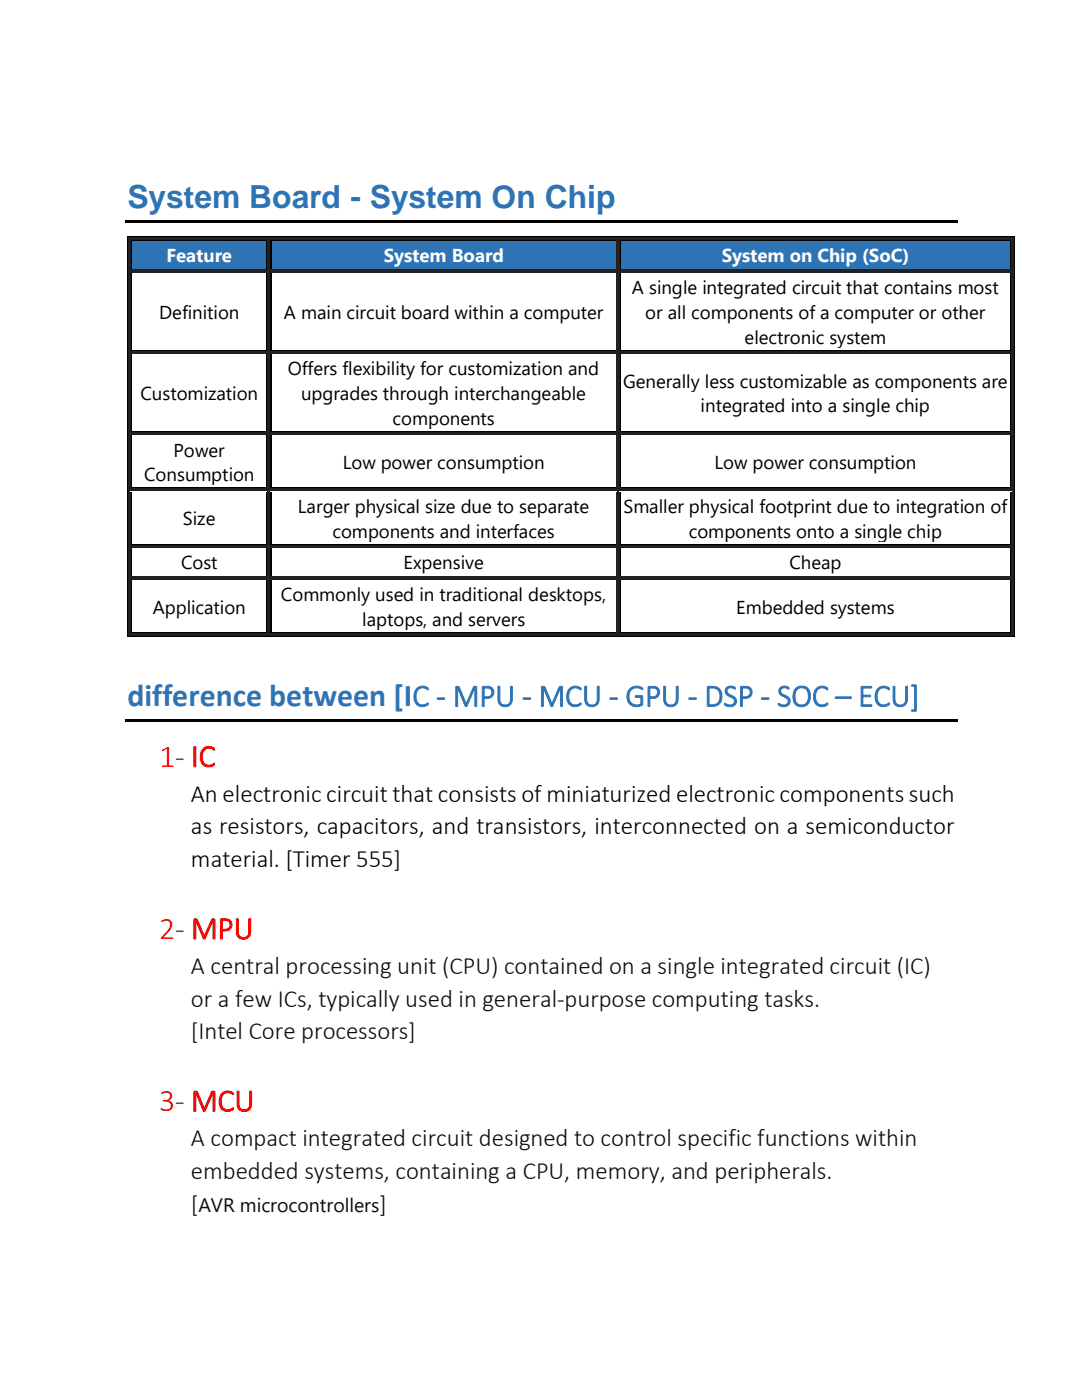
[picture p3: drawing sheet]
<svg xmlns="http://www.w3.org/2000/svg" width="216mm" height="279mm" viewBox="0 0 216 279" stroke-linecap="round" stroke-linejoin="round" font-family="sans-serif">
<defs><g id="words">
<g font-size="6.3" fill="#2e74b5">
<text x="25.4" y="41.5">System Board - System On Chip</text>
<text x="25.4" y="141">difference between [I</text>
<text x="82.3" y="141">C - MPU - MCU - GPU - DSP - SOC – ECU]</text>
</g>
<g font-size="6.3" fill="#f00">
<text x="31.8" y="153">1- IC</text>
<text x="31.8" y="187.4">2- MPU</text>
<text x="31.8" y="221.8">3- MCU</text>
</g>
<g font-size="5">
<text x="38.1" y="160">An electronic circuit that consists of miniaturized electronic components such</text>
<text x="38.1" y="166.5">as resistors, capacitors, and transistors, interconnected on a semiconductor</text>
<text x="38.1" y="173">material. [Timer 555]</text>
</g>
<g font-size="5" fill="#0d0d0d">
<text x="38.1" y="194.4">A central processing unit (CPU) contained on a single integrated circuit (IC)</text>
<text x="38.1" y="200.9">or a few ICs, typically used in general-purpose computing tasks.</text>
<text x="38.1" y="207.4">[Intel Core processors]</text>
<text x="38.1" y="228.8">A compact integrated circuit designed to control specific functions within</text>
<text x="38.1" y="235.3">embedded systems, containing a CPU, memory, and peripherals.</text>
<text x="38.1" y="241.8">[</text>
<text x="75.7" y="241.8">]</text>
</g>
<text font-size="3.9" fill="#0d0d0d" x="39.6" y="241.8">AVR microcontrollers</text>
<g font-size="3.7" fill="#fff">
<text x="33.2" y="52.4">Feature</text>
<text x="76.6" y="52.4">System Board</text>
<text x="144" y="52.4">System on Chip (SoC)</text>
</g>
<g font-size="3.7">
<text x="126.1" y="58.7">A single integrated circuit that contains most</text>
<text x="31.8" y="63.6">Definition</text>
<text x="56.6" y="63.6">A main circuit board within a computer</text>
<text x="128.8" y="63.6">or all components of a computer or other</text>
<text x="148.6" y="68.6">electronic system</text>
<text x="57.4" y="74.9">Offers flexibility for customization and</text>
<text x="124.3" y="77.4">Generally less customizable as components are</text>
<text x="28" y="79.8">Customization</text>
<text x="60.1" y="79.8">upgrades through interchangeable</text>
<text x="139.8" y="82.3">integrated into a single chip</text>
<text x="78.3" y="84.8">components</text>
<text x="34.6" y="91.1">Power</text>
<text x="68.4" y="93.6">Low power consumption</text>
<text x="142.6" y="93.6">Low power consumption</text>
<text x="28.8" y="96">Consumption</text>
<text x="36.5" y="104.8">Size</text>
<text x="59.4" y="102.4">Larger physical size due to separate</text>
<text x="66.3" y="107.3">components and interfaces</text>
<text x="124.4" y="102.4">Smaller physical footprint due to integration of</text>
<text x="137.4" y="107.3">components onto a single chip</text>
<text x="36.1" y="113.6">Cost</text>
<text x="80.5" y="113.6">Expensive</text>
<text x="157.5" y="113.6">Cheap</text>
<text x="56.1" y="120">Commonly used in traditional desktops,</text>
<text x="30.5" y="122.4">Application</text>
<text x="72.3" y="124.9">laptops, and servers</text>
<text x="146.9" y="122.4">Embedded systems</text>
</g>
</g></defs>
<path d="M24.9 43.9h166.1v.5h-166.1z" fill-rule="evenodd" fill="#000"/>
<g fill="#2e74b5">
<path d="M26.3 48.1h26.9v5.5h-26.9z" fill-rule="evenodd"/>
<path d="M26.6 48.4h26.3v4.9h-26.3z" fill-rule="evenodd"/>
<path d="M54.1 48.1h68.9v5.5h-68.9z" fill-rule="evenodd"/>
<path d="M54.4 48.4h68.3v4.9h-68.3z" fill-rule="evenodd"/>
<path d="M123.8 48.1h77.8v5.5h-77.8z" fill-rule="evenodd"/>
<path d="M124.1 48.4h77.2v4.9h-77.2z" fill-rule="evenodd"/>
</g>
<g fill="#000">
<path d="M25.5 47.3l.1 1.1z" fill-rule="evenodd"/>
<path d="M25.5 47.3h.1z" fill-rule="evenodd"/>
<path d="M26.1 47.9h.2v.2h-.2z" fill-rule="evenodd"/>
<path d="M26.1 47.9h.2v.2h-.2z" fill-rule="evenodd"/>
<path d="M53.2 47.9l.1 .2z" fill-rule="evenodd"/>
<path d="M123.3 47.3h.1z" fill-rule="evenodd"/>
<path d="M202.3 47.3l.1 1.1z" fill-rule="evenodd"/>
<path d="M202.3 47.3h.1z" fill-rule="evenodd"/>
</g>
<path d="M25.6 47.3h28M53.6 47.3h69.7M123.4 47.3h78.9" fill="none" stroke="#000" stroke-width=".2"/>
<path d="M26.3 48h26.9" fill="none" stroke="#000" stroke-width=".25"/>
<g fill="#212121">
<path d="M25.6 47.9h.5v.2h-.5z" fill-rule="evenodd"/>
<path d="M53.3 47.9h.3v.2h-.3z" fill-rule="evenodd"/>
<path d="M25.6 47.3h28v.6h-28z" fill-rule="evenodd"/>
</g>
<g fill="#000">
<path d="M26.1 53.6h.2v.2h-.2z" fill-rule="evenodd"/>
<path d="M26.1 53.6h.2v.2h-.2z" fill-rule="evenodd"/>
<path d="M53.2 53.6l.1 .2z" fill-rule="evenodd"/>
</g>
<path d="M26.3 53.7h26.9" fill="none" stroke="#000" stroke-width=".25"/>
<g fill="#212121">
<path d="M25.6 53.6h.5v.2h-.5z" fill-rule="evenodd"/>
<path d="M53.3 53.6h.3v.2h-.3z" fill-rule="evenodd"/>
</g>
<path d="M25.6 54h28" fill="none" stroke="#212121" stroke-width=".3"/>
<path d="M26.1 53.4h27.2M26.1 48.3h27.2" fill="none" stroke="#2e74b5" stroke-width=".25"/>
<path d="M26.2 48.1v5.5" fill="none" stroke="#000" stroke-width=".25"/>
<path d="M25.5 48.1h.6v5.5h-.6z" fill-rule="evenodd" fill="#212121"/>
<path d="M25.5 48.4v5.7M53.2 48.1v5.5" fill="none" stroke="#000" stroke-width=".2"/>
<path d="M53.4 48.1v5.5" fill="none" stroke="#212121" stroke-width=".3"/>
<g fill="#000">
<path d="M53.9 47.9h.2v.2h-.2z" fill-rule="evenodd"/>
<path d="M53.9 47.9h.2v.2h-.2z" fill-rule="evenodd"/>
<path d="M123 47.9v.2z" fill-rule="evenodd"/>
</g>
<path d="M54.1 48h68.9" fill="none" stroke="#000" stroke-width=".25"/>
<g fill="#212121">
<path d="M53.6 47.9h.3v.2h-.3z" fill-rule="evenodd"/>
<path d="M123 47.9h.3v.2h-.3z" fill-rule="evenodd"/>
<path d="M53.6 47.3h69.7v.6h-69.7z" fill-rule="evenodd"/>
</g>
<g fill="#000">
<path d="M53.9 53.6h.2v.2h-.2z" fill-rule="evenodd"/>
<path d="M53.9 53.6h.2v.2h-.2z" fill-rule="evenodd"/>
<path d="M123 53.6v.2z" fill-rule="evenodd"/>
</g>
<path d="M54.1 53.7h68.9" fill="none" stroke="#000" stroke-width=".25"/>
<g fill="#212121">
<path d="M53.6 53.6h.3v.2h-.3z" fill-rule="evenodd"/>
<path d="M123 53.6h.3v.2h-.3z" fill-rule="evenodd"/>
</g>
<path d="M53.6 54h69.7M53.7 48.1v5.5" fill="none" stroke="#212121" stroke-width=".3"/>
<path d="M53.9 53.4h69.1M53.9 48.3h69.1" fill="none" stroke="#2e74b5" stroke-width=".25"/>
<path d="M54 48.1v5.5M123.8 48h77.8" fill="none" stroke="#000" stroke-width=".25"/>
<path d="M123 48.1v5.5" fill="none" stroke="#000" stroke-width=".2"/>
<path d="M123.2 48.1v5.5" fill="none" stroke="#212121" stroke-width=".25"/>
<g fill="#000">
<path d="M123.6 47.9h.2v.2h-.2z" fill-rule="evenodd"/>
<path d="M123.6 47.9h.2v.2h-.2z" fill-rule="evenodd"/>
<path d="M201.6 47.9h.2v.2h-.2z" fill-rule="evenodd"/>
<path d="M201.6 47.9h.2v.2h-.2z" fill-rule="evenodd"/>
</g>
<g fill="#212121">
<path d="M123.3 47.9h.3v.2h-.3z" fill-rule="evenodd"/>
<path d="M201.8 47.9h.5v.2h-.5z" fill-rule="evenodd"/>
<path d="M123.3 47.3h79v.6h-79z" fill-rule="evenodd"/>
</g>
<g fill="#000">
<path d="M123.6 53.6h.2v.2h-.2z" fill-rule="evenodd"/>
<path d="M123.6 53.6h.2v.2h-.2z" fill-rule="evenodd"/>
<path d="M201.6 53.6h.2v.2h-.2z" fill-rule="evenodd"/>
<path d="M201.6 53.6h.2v.2h-.2z" fill-rule="evenodd"/>
</g>
<path d="M123.8 53.7h77.8" fill="none" stroke="#000" stroke-width=".25"/>
<g fill="#212121">
<path d="M123.3 53.6h.3v.2h-.3z" fill-rule="evenodd"/>
<path d="M201.8 53.6h.5v.2h-.5z" fill-rule="evenodd"/>
</g>
<path d="M123.3 54h79M123.4 48.1v5.5" fill="none" stroke="#212121" stroke-width=".3"/>
<path d="M123.6 53.4h78.2M123.6 48.3h78.2" fill="none" stroke="#2e74b5" stroke-width=".25"/>
<path d="M123.7 48.1v5.5M201.7 48.1v5.5" fill="none" stroke="#000" stroke-width=".25"/>
<path d="M201.8 48.1h.6v5.5h-.6z" fill-rule="evenodd" fill="#212121"/>
<path d="M202.4 48.4v5.7" fill="none" stroke="#000" stroke-width=".2"/>
<g fill="#fff">
<path d="M26.3 54.5h26.9v15.3h-26.9z" fill-rule="evenodd"/>
<path d="M26.6 59.7h26.3v4.9h-26.3z" fill-rule="evenodd"/>
<path d="M54.1 54.5h68.9v15.3h-68.9z" fill-rule="evenodd"/>
<path d="M54.4 59.7h68.3v4.9h-68.3z" fill-rule="evenodd"/>
<path d="M123.8 54.5h77.8v15.3h-77.8z" fill-rule="evenodd"/>
<path d="M124.1 54.7h77.2v5h-77.2z" fill-rule="evenodd"/>
<path d="M124.1 59.7h77.2v4.9h-77.2z" fill-rule="evenodd"/>
<path d="M124.1 64.6h77.2v4.9h-77.2z" fill-rule="evenodd"/>
</g>
<g fill="#000">
<path d="M25.5 54.1l.1 .6z" fill-rule="evenodd"/>
<path d="M53.2 54.4l.1 .1z" fill-rule="evenodd"/>
<path d="M53.2 54.4l.1 .1z" fill-rule="evenodd"/>
<path d="M202.3 54.1l.1 .6z" fill-rule="evenodd"/>
</g>
<path d="M26.1 54.4h27.1" fill="none" stroke="#000" stroke-width=".2"/>
<g fill="#212121">
<path d="M25.6 54.4l.5 .1z" fill-rule="evenodd"/>
<path d="M53.3 54.4l.3 .1z" fill-rule="evenodd"/>
</g>
<path d="M25.6 54.3h28" fill="none" stroke="#212121" stroke-width=".3"/>
<g fill="#000">
<path d="M26.1 69.8h.2v.2h-.2z" fill-rule="evenodd"/>
<path d="M26.1 69.8h.2v.2h-.2z" fill-rule="evenodd"/>
<path d="M53.2 69.8l.1 .2z" fill-rule="evenodd"/>
</g>
<path d="M26.3 69.9h26.9" fill="none" stroke="#000" stroke-width=".25"/>
<g fill="#212121">
<path d="M25.6 69.8h.5v.2h-.5z" fill-rule="evenodd"/>
<path d="M53.3 69.8h.3v.2h-.3z" fill-rule="evenodd"/>
</g>
<path d="M25.6 70.2h28" fill="none" stroke="#212121" stroke-width=".3"/>
<g fill="#fff">
<path d="M26.1 69.5h27.2v.3h-27.2z" fill-rule="evenodd"/>
<path d="M26.1 54.5h27.2v.2h-27.2z" fill-rule="evenodd"/>
</g>
<path d="M26.2 54.5v15.3" fill="none" stroke="#000" stroke-width=".25"/>
<path d="M25.5 54.5h.6v15.3h-.6z" fill-rule="evenodd" fill="#212121"/>
<path d="M25.5 54.7v15.6M53.2 54.5v15.3M53.9 54.4h69.1" fill="none" stroke="#000" stroke-width=".2"/>
<path d="M53.4 54.5v15.3" fill="none" stroke="#212121" stroke-width=".3"/>
<g fill="#000">
<path d="M123 54.4v.1z" fill-rule="evenodd"/>
<path d="M123 54.4v.1z" fill-rule="evenodd"/>
</g>
<g fill="#212121">
<path d="M53.6 54.4l.3 .1z" fill-rule="evenodd"/>
<path d="M123 54.4l.3 .1z" fill-rule="evenodd"/>
</g>
<path d="M53.6 54.3h69.7" fill="none" stroke="#212121" stroke-width=".3"/>
<g fill="#000">
<path d="M53.9 69.8h.2v.2h-.2z" fill-rule="evenodd"/>
<path d="M53.9 69.8h.2v.2h-.2z" fill-rule="evenodd"/>
<path d="M123 69.8v.2z" fill-rule="evenodd"/>
</g>
<path d="M54.1 69.9h68.9" fill="none" stroke="#000" stroke-width=".25"/>
<g fill="#212121">
<path d="M53.6 69.8h.3v.2h-.3z" fill-rule="evenodd"/>
<path d="M123 69.8h.3v.2h-.3z" fill-rule="evenodd"/>
</g>
<path d="M53.6 70.2h69.7" fill="none" stroke="#212121" stroke-width=".3"/>
<g fill="#fff">
<path d="M53.9 69.5h69.1v.3h-69.1z" fill-rule="evenodd"/>
<path d="M53.9 54.5h69.1v.2h-69.1z" fill-rule="evenodd"/>
</g>
<path d="M54 54.5v15.3" fill="none" stroke="#000" stroke-width=".25"/>
<path d="M53.7 54.5v15.3" fill="none" stroke="#212121" stroke-width=".3"/>
<path d="M123 54.5v15.3M123.6 54.4h78" fill="none" stroke="#000" stroke-width=".2"/>
<path d="M123.2 54.5v15.3" fill="none" stroke="#212121" stroke-width=".25"/>
<path d="M201.6 54.4l.2 .1z" fill-rule="evenodd" fill="#000"/>
<g fill="#212121">
<path d="M123.3 54.4l.3 .1z" fill-rule="evenodd"/>
<path d="M201.8 54.4l.5 .1z" fill-rule="evenodd"/>
</g>
<path d="M123.3 54.3h79" fill="none" stroke="#212121" stroke-width=".3"/>
<g fill="#000">
<path d="M123.6 69.8h.2v.2h-.2z" fill-rule="evenodd"/>
<path d="M123.6 69.8h.2v.2h-.2z" fill-rule="evenodd"/>
<path d="M201.6 69.8h.2v.2h-.2z" fill-rule="evenodd"/>
<path d="M201.6 69.8h.2v.2h-.2z" fill-rule="evenodd"/>
</g>
<path d="M123.8 69.9h77.8" fill="none" stroke="#000" stroke-width=".25"/>
<g fill="#212121">
<path d="M123.3 69.8h.3v.2h-.3z" fill-rule="evenodd"/>
<path d="M201.8 69.8h.5v.2h-.5z" fill-rule="evenodd"/>
</g>
<path d="M123.3 70.2h79" fill="none" stroke="#212121" stroke-width=".3"/>
<g fill="#fff">
<path d="M123.6 69.5h78.2v.3h-78.2z" fill-rule="evenodd"/>
<path d="M123.6 54.5h78.2v.2h-78.2z" fill-rule="evenodd"/>
</g>
<path d="M123.7 54.5v15.3M201.7 54.5v15.3" fill="none" stroke="#000" stroke-width=".25"/>
<path d="M123.4 54.5v15.3" fill="none" stroke="#212121" stroke-width=".3"/>
<path d="M201.8 54.5h.6v15.3h-.6z" fill-rule="evenodd" fill="#212121"/>
<path d="M202.4 54.7v15.6" fill="none" stroke="#000" stroke-width=".2"/>
<g fill="#fff">
<path d="M26.3 70.7h26.9v15.2h-26.9z" fill-rule="evenodd"/>
<path d="M26.6 75.9h26.3v4.9h-26.3z" fill-rule="evenodd"/>
<path d="M54.1 70.7h68.9v15.2h-68.9z" fill-rule="evenodd"/>
<path d="M54.4 70.9h68.3v5h-68.3z" fill-rule="evenodd"/>
<path d="M54.4 75.9h68.3v4.9h-68.3z" fill-rule="evenodd"/>
<path d="M54.4 80.8h68.3v4.9h-68.3z" fill-rule="evenodd"/>
<path d="M123.8 70.7h77.8v15.2h-77.8z" fill-rule="evenodd"/>
<path d="M124.1 73.4h77.2v4.9h-77.2z" fill-rule="evenodd"/>
<path d="M124.1 78.3h77.2v4.9h-77.2z" fill-rule="evenodd"/>
</g>
<g fill="#000">
<path d="M25.5 70.3l.1 .7z" fill-rule="evenodd"/>
<path d="M53.2 70.6l.1 .1z" fill-rule="evenodd"/>
<path d="M53.2 70.6l.1 .1z" fill-rule="evenodd"/>
<path d="M202.3 70.3l.1 .7z" fill-rule="evenodd"/>
</g>
<path d="M26.1 70.7h27.1" fill="none" stroke="#000" stroke-width=".2"/>
<g fill="#212121">
<path d="M25.6 70.6l.5 .1z" fill-rule="evenodd"/>
<path d="M53.3 70.6l.3 .1z" fill-rule="evenodd"/>
</g>
<path d="M25.6 70.5h28" fill="none" stroke="#212121" stroke-width=".3"/>
<g fill="#000">
<path d="M26.1 85.9h.2v.3h-.2z" fill-rule="evenodd"/>
<path d="M26.1 85.9h.2v.3h-.2z" fill-rule="evenodd"/>
<path d="M53.2 85.9l.1 .3z" fill-rule="evenodd"/>
</g>
<path d="M26.3 86.1h26.9" fill="none" stroke="#000" stroke-width=".25"/>
<g fill="#212121">
<path d="M25.6 85.9h.5v.3h-.5z" fill-rule="evenodd"/>
<path d="M53.3 85.9h.3v.3h-.3z" fill-rule="evenodd"/>
</g>
<path d="M25.6 86.3h28" fill="none" stroke="#212121" stroke-width=".3"/>
<g fill="#fff">
<path d="M26.1 85.7h27.2v.2h-27.2z" fill-rule="evenodd"/>
<path d="M26.1 70.7h27.2v.3h-27.2z" fill-rule="evenodd"/>
</g>
<path d="M26.2 70.7v15.2" fill="none" stroke="#000" stroke-width=".25"/>
<path d="M25.5 70.7h.6v15.2h-.6z" fill-rule="evenodd" fill="#212121"/>
<path d="M25.5 71v15.5M53.2 70.7v15.2M53.9 70.7h69.1" fill="none" stroke="#000" stroke-width=".2"/>
<path d="M53.4 70.7v15.2" fill="none" stroke="#212121" stroke-width=".3"/>
<g fill="#000">
<path d="M123 70.6v.1z" fill-rule="evenodd"/>
<path d="M123 70.6v.1z" fill-rule="evenodd"/>
</g>
<g fill="#212121">
<path d="M53.6 70.6l.3 .1z" fill-rule="evenodd"/>
<path d="M123 70.6l.3 .1z" fill-rule="evenodd"/>
</g>
<path d="M53.6 70.5h69.7" fill="none" stroke="#212121" stroke-width=".3"/>
<g fill="#000">
<path d="M53.9 85.9h.2v.3h-.2z" fill-rule="evenodd"/>
<path d="M53.9 85.9h.2v.3h-.2z" fill-rule="evenodd"/>
<path d="M123 85.9v.3z" fill-rule="evenodd"/>
</g>
<path d="M54.1 86.1h68.9" fill="none" stroke="#000" stroke-width=".25"/>
<g fill="#212121">
<path d="M53.6 85.9h.3v.3h-.3z" fill-rule="evenodd"/>
<path d="M123 85.9h.3v.3h-.3z" fill-rule="evenodd"/>
</g>
<path d="M53.6 86.3h69.7" fill="none" stroke="#212121" stroke-width=".3"/>
<g fill="#fff">
<path d="M53.9 85.7h69.1v.2h-69.1z" fill-rule="evenodd"/>
<path d="M53.9 70.7h69.1v.3h-69.1z" fill-rule="evenodd"/>
</g>
<path d="M54 70.7v15.2" fill="none" stroke="#000" stroke-width=".25"/>
<path d="M53.7 70.7v15.2" fill="none" stroke="#212121" stroke-width=".3"/>
<path d="M123 70.7v15.2M123.6 70.7h78" fill="none" stroke="#000" stroke-width=".2"/>
<path d="M123.2 70.7v15.2" fill="none" stroke="#212121" stroke-width=".25"/>
<path d="M201.6 70.6l.2 .1z" fill-rule="evenodd" fill="#000"/>
<g fill="#212121">
<path d="M123.3 70.6l.3 .1z" fill-rule="evenodd"/>
<path d="M201.8 70.6l.5 .1z" fill-rule="evenodd"/>
</g>
<path d="M123.3 70.5h79" fill="none" stroke="#212121" stroke-width=".3"/>
<g fill="#000">
<path d="M123.6 85.9h.2v.3h-.2z" fill-rule="evenodd"/>
<path d="M123.6 85.9h.2v.3h-.2z" fill-rule="evenodd"/>
<path d="M201.6 85.9h.2v.3h-.2z" fill-rule="evenodd"/>
<path d="M201.6 85.9h.2v.3h-.2z" fill-rule="evenodd"/>
</g>
<path d="M123.8 86.1h77.8" fill="none" stroke="#000" stroke-width=".25"/>
<g fill="#212121">
<path d="M123.3 85.9h.3v.3h-.3z" fill-rule="evenodd"/>
<path d="M201.8 85.9h.5v.3h-.5z" fill-rule="evenodd"/>
</g>
<path d="M123.3 86.3h79" fill="none" stroke="#212121" stroke-width=".3"/>
<g fill="#fff">
<path d="M123.6 85.7h78.2v.2h-78.2z" fill-rule="evenodd"/>
<path d="M123.6 70.7h78.2v.3h-78.2z" fill-rule="evenodd"/>
</g>
<path d="M123.7 70.7v15.2M201.7 70.7v15.2" fill="none" stroke="#000" stroke-width=".25"/>
<path d="M123.4 70.7v15.2" fill="none" stroke="#212121" stroke-width=".3"/>
<path d="M201.8 70.7h.6v15.2h-.6z" fill-rule="evenodd" fill="#212121"/>
<path d="M202.4 71v15.5" fill="none" stroke="#000" stroke-width=".2"/>
<g fill="#fff">
<path d="M26.3 86.9h26.9v10.3h-26.9z" fill-rule="evenodd"/>
<path d="M26.6 87.1h26.3v5h-26.3z" fill-rule="evenodd"/>
<path d="M26.6 92.1h26.3v4.9h-26.3z" fill-rule="evenodd"/>
<path d="M54.1 86.9h68.9v10.3h-68.9z" fill-rule="evenodd"/>
<path d="M54.4 89.6h68.3v4.9h-68.3z" fill-rule="evenodd"/>
<path d="M123.8 86.9h77.8v10.3h-77.8z" fill-rule="evenodd"/>
<path d="M124.1 89.6h77.2v4.9h-77.2z" fill-rule="evenodd"/>
</g>
<g fill="#000">
<path d="M25.5 86.5l.1 .6z" fill-rule="evenodd"/>
<path d="M53.2 86.8l.1 .1z" fill-rule="evenodd"/>
<path d="M53.2 86.8l.1 .1z" fill-rule="evenodd"/>
<path d="M202.3 86.5l.1 .6z" fill-rule="evenodd"/>
</g>
<path d="M26.1 86.8h27.1" fill="none" stroke="#000" stroke-width=".2"/>
<g fill="#212121">
<path d="M25.6 86.8l.5 .1z" fill-rule="evenodd"/>
<path d="M53.3 86.8l.3 .1z" fill-rule="evenodd"/>
</g>
<path d="M25.6 86.6h28" fill="none" stroke="#212121" stroke-width=".3"/>
<g fill="#000">
<path d="M26.1 97.2h.2v.3h-.2z" fill-rule="evenodd"/>
<path d="M26.1 97.2h.2v.3h-.2z" fill-rule="evenodd"/>
<path d="M53.2 97.2l.1 .3z" fill-rule="evenodd"/>
</g>
<path d="M26.3 97.3h26.9" fill="none" stroke="#000" stroke-width=".25"/>
<g fill="#212121">
<path d="M25.6 97.2h.5v.3h-.5z" fill-rule="evenodd"/>
<path d="M53.3 97.2h.3v.3h-.3z" fill-rule="evenodd"/>
</g>
<path d="M25.6 97.6h28" fill="none" stroke="#212121" stroke-width=".3"/>
<g fill="#fff">
<path d="M26.1 97h27.2v.2h-27.2z" fill-rule="evenodd"/>
<path d="M26.1 86.9h27.2v.2h-27.2z" fill-rule="evenodd"/>
</g>
<path d="M26.2 86.9v10.3" fill="none" stroke="#000" stroke-width=".25"/>
<path d="M25.5 86.9h.6v10.3h-.6z" fill-rule="evenodd" fill="#212121"/>
<path d="M25.5 87.1v10.7M53.2 86.9v10.3M53.9 86.8h69.1" fill="none" stroke="#000" stroke-width=".2"/>
<path d="M53.4 86.9v10.3" fill="none" stroke="#212121" stroke-width=".3"/>
<g fill="#000">
<path d="M123 86.8v.1z" fill-rule="evenodd"/>
<path d="M123 86.8v.1z" fill-rule="evenodd"/>
</g>
<g fill="#212121">
<path d="M53.6 86.8l.3 .1z" fill-rule="evenodd"/>
<path d="M123 86.8l.3 .1z" fill-rule="evenodd"/>
</g>
<path d="M53.6 86.6h69.7" fill="none" stroke="#212121" stroke-width=".3"/>
<g fill="#000">
<path d="M53.9 97.2h.2v.3h-.2z" fill-rule="evenodd"/>
<path d="M53.9 97.2h.2v.3h-.2z" fill-rule="evenodd"/>
<path d="M123 97.2v.3z" fill-rule="evenodd"/>
</g>
<path d="M54.1 97.3h68.9" fill="none" stroke="#000" stroke-width=".25"/>
<g fill="#212121">
<path d="M53.6 97.2h.3v.3h-.3z" fill-rule="evenodd"/>
<path d="M123 97.2h.3v.3h-.3z" fill-rule="evenodd"/>
</g>
<path d="M53.6 97.6h69.7" fill="none" stroke="#212121" stroke-width=".3"/>
<g fill="#fff">
<path d="M53.9 97h69.1v.2h-69.1z" fill-rule="evenodd"/>
<path d="M53.9 86.9h69.1v.2h-69.1z" fill-rule="evenodd"/>
</g>
<path d="M54 86.9v10.3" fill="none" stroke="#000" stroke-width=".25"/>
<path d="M53.7 86.9v10.3" fill="none" stroke="#212121" stroke-width=".3"/>
<path d="M123 86.9v10.3M123.6 86.8h78" fill="none" stroke="#000" stroke-width=".2"/>
<path d="M123.2 86.9v10.3" fill="none" stroke="#212121" stroke-width=".25"/>
<path d="M201.6 86.8l.2 .1z" fill-rule="evenodd" fill="#000"/>
<g fill="#212121">
<path d="M123.3 86.8l.3 .1z" fill-rule="evenodd"/>
<path d="M201.8 86.8l.5 .1z" fill-rule="evenodd"/>
</g>
<path d="M123.3 86.6h79" fill="none" stroke="#212121" stroke-width=".3"/>
<g fill="#000">
<path d="M123.6 97.2h.2v.3h-.2z" fill-rule="evenodd"/>
<path d="M123.6 97.2h.2v.3h-.2z" fill-rule="evenodd"/>
<path d="M201.6 97.2h.2v.3h-.2z" fill-rule="evenodd"/>
<path d="M201.6 97.2h.2v.3h-.2z" fill-rule="evenodd"/>
</g>
<path d="M123.8 97.3h77.8" fill="none" stroke="#000" stroke-width=".25"/>
<g fill="#212121">
<path d="M123.3 97.2h.3v.3h-.3z" fill-rule="evenodd"/>
<path d="M201.8 97.2h.5v.3h-.5z" fill-rule="evenodd"/>
</g>
<path d="M123.3 97.6h79" fill="none" stroke="#212121" stroke-width=".3"/>
<g fill="#fff">
<path d="M123.6 97h78.2v.2h-78.2z" fill-rule="evenodd"/>
<path d="M123.6 86.9h78.2v.2h-78.2z" fill-rule="evenodd"/>
</g>
<path d="M123.7 86.9v10.3M201.7 86.9v10.3" fill="none" stroke="#000" stroke-width=".25"/>
<path d="M123.4 86.9v10.3" fill="none" stroke="#212121" stroke-width=".3"/>
<path d="M201.8 86.9h.6v10.3h-.6z" fill-rule="evenodd" fill="#212121"/>
<path d="M202.4 87.1v10.7" fill="none" stroke="#000" stroke-width=".2"/>
<g fill="#fff">
<path d="M26.3 98.1h26.9v10.4h-26.9z" fill-rule="evenodd"/>
<path d="M26.6 100.9h26.3v4.9h-26.3z" fill-rule="evenodd"/>
<path d="M54.1 98.1h68.9v10.4h-68.9z" fill-rule="evenodd"/>
<path d="M54.4 98.4h68.3v4.9h-68.3z" fill-rule="evenodd"/>
<path d="M54.4 103.3h68.3v5h-68.3z" fill-rule="evenodd"/>
<path d="M123.8 98.1h77.8v10.4h-77.8z" fill-rule="evenodd"/>
<path d="M124.1 98.4h77.2v4.9h-77.2z" fill-rule="evenodd"/>
<path d="M124.1 103.3h77.2v5h-77.2z" fill-rule="evenodd"/>
</g>
<g fill="#000">
<path d="M25.5 97.8l.1 .6z" fill-rule="evenodd"/>
<path d="M53.2 98.1h.1z" fill-rule="evenodd"/>
<path d="M53.2 98.1h.1z" fill-rule="evenodd"/>
<path d="M202.3 97.8l.1 .6z" fill-rule="evenodd"/>
</g>
<path d="M26.1 98.1h27.1" fill="none" stroke="#000" stroke-width=".2"/>
<g fill="#212121">
<path d="M25.6 98.1h.5z" fill-rule="evenodd"/>
<path d="M53.3 98.1h.3z" fill-rule="evenodd"/>
</g>
<path d="M25.6 97.9h28" fill="none" stroke="#212121" stroke-width=".3"/>
<g fill="#000">
<path d="M26.1 108.5h.2v.2h-.2z" fill-rule="evenodd"/>
<path d="M26.1 108.5h.2v.2h-.2z" fill-rule="evenodd"/>
<path d="M53.2 108.5l.1 .2z" fill-rule="evenodd"/>
</g>
<path d="M26.3 108.6h26.9" fill="none" stroke="#000" stroke-width=".25"/>
<g fill="#212121">
<path d="M25.6 108.5h.5v.2h-.5z" fill-rule="evenodd"/>
<path d="M53.3 108.5h.3v.2h-.3z" fill-rule="evenodd"/>
</g>
<path d="M25.6 108.9h28" fill="none" stroke="#212121" stroke-width=".3"/>
<g fill="#fff">
<path d="M26.1 108.2h27.2v.3h-27.2z" fill-rule="evenodd"/>
<path d="M26.1 98.1h27.2v.3h-27.2z" fill-rule="evenodd"/>
</g>
<path d="M26.2 98.1v10.4" fill="none" stroke="#000" stroke-width=".25"/>
<path d="M25.5 98.1h.6v10.4h-.6z" fill-rule="evenodd" fill="#212121"/>
<path d="M25.5 98.4v10.6M53.2 98.1v10.4M53.9 98.1h69.1" fill="none" stroke="#000" stroke-width=".2"/>
<path d="M53.4 98.1v10.4" fill="none" stroke="#212121" stroke-width=".3"/>
<g fill="#212121">
<path d="M53.6 98.1h.3z" fill-rule="evenodd"/>
<path d="M123 98.1h.3z" fill-rule="evenodd"/>
</g>
<path d="M53.6 97.9h69.7" fill="none" stroke="#212121" stroke-width=".3"/>
<g fill="#000">
<path d="M53.9 108.5h.2v.2h-.2z" fill-rule="evenodd"/>
<path d="M53.9 108.5h.2v.2h-.2z" fill-rule="evenodd"/>
<path d="M123 108.5v.2z" fill-rule="evenodd"/>
</g>
<path d="M54.1 108.6h68.9" fill="none" stroke="#000" stroke-width=".25"/>
<g fill="#212121">
<path d="M53.6 108.5h.3v.2h-.3z" fill-rule="evenodd"/>
<path d="M123 108.5h.3v.2h-.3z" fill-rule="evenodd"/>
</g>
<path d="M53.6 108.9h69.7" fill="none" stroke="#212121" stroke-width=".3"/>
<g fill="#fff">
<path d="M53.9 108.2h69.1v.3h-69.1z" fill-rule="evenodd"/>
<path d="M53.9 98.1h69.1v.3h-69.1z" fill-rule="evenodd"/>
</g>
<path d="M54 98.1v10.4" fill="none" stroke="#000" stroke-width=".25"/>
<path d="M53.7 98.1v10.4" fill="none" stroke="#212121" stroke-width=".3"/>
<path d="M123 98.1v10.4M123.6 98.1h78" fill="none" stroke="#000" stroke-width=".2"/>
<path d="M123.2 98.1v10.4" fill="none" stroke="#212121" stroke-width=".25"/>
<path d="M201.6 98.1h.2z" fill-rule="evenodd" fill="#000"/>
<g fill="#212121">
<path d="M123.3 98.1h.3z" fill-rule="evenodd"/>
<path d="M201.8 98.1h.5z" fill-rule="evenodd"/>
</g>
<path d="M123.3 97.9h79" fill="none" stroke="#212121" stroke-width=".3"/>
<g fill="#000">
<path d="M123.6 108.5h.2v.2h-.2z" fill-rule="evenodd"/>
<path d="M123.6 108.5h.2v.2h-.2z" fill-rule="evenodd"/>
<path d="M201.6 108.5h.2v.2h-.2z" fill-rule="evenodd"/>
<path d="M201.6 108.5h.2v.2h-.2z" fill-rule="evenodd"/>
</g>
<path d="M123.8 108.6h77.8" fill="none" stroke="#000" stroke-width=".25"/>
<g fill="#212121">
<path d="M123.3 108.5h.3v.2h-.3z" fill-rule="evenodd"/>
<path d="M201.8 108.5h.5v.2h-.5z" fill-rule="evenodd"/>
</g>
<path d="M123.3 108.9h79" fill="none" stroke="#212121" stroke-width=".3"/>
<g fill="#fff">
<path d="M123.6 108.2h78.2v.3h-78.2z" fill-rule="evenodd"/>
<path d="M123.6 98.1h78.2v.3h-78.2z" fill-rule="evenodd"/>
</g>
<path d="M123.7 98.1v10.4M201.7 98.1v10.4" fill="none" stroke="#000" stroke-width=".25"/>
<path d="M123.4 98.1v10.4" fill="none" stroke="#212121" stroke-width=".3"/>
<path d="M201.8 98.1h.6v10.4h-.6z" fill-rule="evenodd" fill="#212121"/>
<path d="M202.4 98.4v10.6" fill="none" stroke="#000" stroke-width=".2"/>
<g fill="#fff">
<path d="M26.3 109.4h26.9v5.4h-26.9z" fill-rule="evenodd"/>
<path d="M26.6 109.7h26.3v4.9h-26.3z" fill-rule="evenodd"/>
<path d="M54.1 109.4h68.9v5.4h-68.9z" fill-rule="evenodd"/>
<path d="M54.4 109.7h68.3v4.9h-68.3z" fill-rule="evenodd"/>
<path d="M123.8 109.4h77.8v5.4h-77.8z" fill-rule="evenodd"/>
<path d="M124.1 109.7h77.2v4.9h-77.2z" fill-rule="evenodd"/>
</g>
<g fill="#000">
<path d="M25.5 109l.1 .7z" fill-rule="evenodd"/>
<path d="M53.2 109.3l.1 .1z" fill-rule="evenodd"/>
<path d="M53.2 109.3l.1 .1z" fill-rule="evenodd"/>
<path d="M202.3 109l.1 .7z" fill-rule="evenodd"/>
</g>
<path d="M26.1 109.4h27.1" fill="none" stroke="#000" stroke-width=".2"/>
<g fill="#212121">
<path d="M25.6 109.3l.5 .1z" fill-rule="evenodd"/>
<path d="M53.3 109.3l.3 .1z" fill-rule="evenodd"/>
</g>
<path d="M25.6 109.2h28" fill="none" stroke="#212121" stroke-width=".3"/>
<g fill="#000">
<path d="M26.1 114.8h.2v.3h-.2z" fill-rule="evenodd"/>
<path d="M26.1 114.8h.2v.3h-.2z" fill-rule="evenodd"/>
<path d="M53.2 114.8l.1 .3z" fill-rule="evenodd"/>
</g>
<path d="M26.3 115h26.9" fill="none" stroke="#000" stroke-width=".25"/>
<g fill="#212121">
<path d="M25.6 114.8h.5v.3h-.5z" fill-rule="evenodd"/>
<path d="M53.3 114.8h.3v.3h-.3z" fill-rule="evenodd"/>
</g>
<path d="M25.6 115.2h28" fill="none" stroke="#212121" stroke-width=".3"/>
<g fill="#fff">
<path d="M26.1 114.6h27.2v.2h-27.2z" fill-rule="evenodd"/>
<path d="M26.1 109.4h27.2v.3h-27.2z" fill-rule="evenodd"/>
</g>
<path d="M26.2 109.4v5.4" fill="none" stroke="#000" stroke-width=".25"/>
<path d="M25.5 109.4h.6v5.4h-.6z" fill-rule="evenodd" fill="#212121"/>
<path d="M25.5 109.7v5.7M53.2 109.4v5.4M53.9 109.4h69.1" fill="none" stroke="#000" stroke-width=".2"/>
<path d="M53.4 109.4v5.4" fill="none" stroke="#212121" stroke-width=".3"/>
<g fill="#000">
<path d="M123 109.3v.1z" fill-rule="evenodd"/>
<path d="M123 109.3v.1z" fill-rule="evenodd"/>
</g>
<g fill="#212121">
<path d="M53.6 109.3l.3 .1z" fill-rule="evenodd"/>
<path d="M123 109.3l.3 .1z" fill-rule="evenodd"/>
</g>
<path d="M53.6 109.2h69.7" fill="none" stroke="#212121" stroke-width=".3"/>
<g fill="#000">
<path d="M53.9 114.8h.2v.3h-.2z" fill-rule="evenodd"/>
<path d="M53.9 114.8h.2v.3h-.2z" fill-rule="evenodd"/>
<path d="M123 114.8v.3z" fill-rule="evenodd"/>
</g>
<path d="M54.1 115h68.9" fill="none" stroke="#000" stroke-width=".25"/>
<g fill="#212121">
<path d="M53.6 114.8h.3v.3h-.3z" fill-rule="evenodd"/>
<path d="M123 114.8h.3v.3h-.3z" fill-rule="evenodd"/>
</g>
<path d="M53.6 115.2h69.7" fill="none" stroke="#212121" stroke-width=".3"/>
<g fill="#fff">
<path d="M53.9 114.6h69.1v.2h-69.1z" fill-rule="evenodd"/>
<path d="M53.9 109.4h69.1v.3h-69.1z" fill-rule="evenodd"/>
</g>
<path d="M54 109.4v5.4" fill="none" stroke="#000" stroke-width=".25"/>
<path d="M53.7 109.4v5.4" fill="none" stroke="#212121" stroke-width=".3"/>
<path d="M123 109.4v5.4M123.6 109.4h78" fill="none" stroke="#000" stroke-width=".2"/>
<path d="M123.2 109.4v5.4" fill="none" stroke="#212121" stroke-width=".25"/>
<path d="M201.6 109.3l.2 .1z" fill-rule="evenodd" fill="#000"/>
<g fill="#212121">
<path d="M123.3 109.3l.3 .1z" fill-rule="evenodd"/>
<path d="M201.8 109.3l.5 .1z" fill-rule="evenodd"/>
</g>
<path d="M123.3 109.2h79" fill="none" stroke="#212121" stroke-width=".3"/>
<g fill="#000">
<path d="M123.6 114.8h.2v.3h-.2z" fill-rule="evenodd"/>
<path d="M123.6 114.8h.2v.3h-.2z" fill-rule="evenodd"/>
<path d="M201.6 114.8h.2v.3h-.2z" fill-rule="evenodd"/>
<path d="M201.6 114.8h.2v.3h-.2z" fill-rule="evenodd"/>
</g>
<path d="M123.8 115h77.8" fill="none" stroke="#000" stroke-width=".25"/>
<g fill="#212121">
<path d="M123.3 114.8h.3v.3h-.3z" fill-rule="evenodd"/>
<path d="M201.8 114.8h.5v.3h-.5z" fill-rule="evenodd"/>
</g>
<path d="M123.3 115.2h79" fill="none" stroke="#212121" stroke-width=".3"/>
<g fill="#fff">
<path d="M123.6 114.6h78.2v.2h-78.2z" fill-rule="evenodd"/>
<path d="M123.6 109.4h78.2v.3h-78.2z" fill-rule="evenodd"/>
</g>
<path d="M123.7 109.4v5.4M201.7 109.4v5.4" fill="none" stroke="#000" stroke-width=".25"/>
<path d="M123.4 109.4v5.4" fill="none" stroke="#212121" stroke-width=".3"/>
<path d="M201.8 109.4h.6v5.4h-.6z" fill-rule="evenodd" fill="#212121"/>
<path d="M202.4 109.7v5.7" fill="none" stroke="#000" stroke-width=".2"/>
<g fill="#fff">
<path d="M26.3 115.8h26.9v10.3h-26.9z" fill-rule="evenodd"/>
<path d="M26.6 118.5h26.3v4.9h-26.3z" fill-rule="evenodd"/>
<path d="M54.1 115.8h68.9v10.3h-68.9z" fill-rule="evenodd"/>
<path d="M54.4 116h68.3v4.9h-68.3z" fill-rule="evenodd"/>
<path d="M54.4 120.9h68.3v4.9h-68.3z" fill-rule="evenodd"/>
<path d="M123.8 115.8h77.8v10.3h-77.8z" fill-rule="evenodd"/>
<path d="M124.1 118.5h77.2v4.9h-77.2z" fill-rule="evenodd"/>
</g>
<g fill="#000">
<path d="M25.5 115.4l.1 .6z" fill-rule="evenodd"/>
<path d="M53.2 115.7l.1 .1z" fill-rule="evenodd"/>
<path d="M53.2 115.7l.1 .1z" fill-rule="evenodd"/>
<path d="M202.3 115.4l.1 .6z" fill-rule="evenodd"/>
</g>
<path d="M26.1 115.7h27.1" fill="none" stroke="#000" stroke-width=".2"/>
<g fill="#212121">
<path d="M25.6 115.7l.5 .1z" fill-rule="evenodd"/>
<path d="M53.3 115.7l.3 .1z" fill-rule="evenodd"/>
</g>
<path d="M25.6 115.5h28" fill="none" stroke="#212121" stroke-width=".3"/>
<g fill="#000">
<path d="M26.1 126.1h.2v.2h-.2z" fill-rule="evenodd"/>
<path d="M26.1 126.1h.2v.2h-.2z" fill-rule="evenodd"/>
<path d="M53.2 126.1l.1 .2z" fill-rule="evenodd"/>
</g>
<path d="M26.3 126.2h26.9" fill="none" stroke="#000" stroke-width=".25"/>
<g fill="#212121">
<path d="M25.6 126.1h.5v.2h-.5z" fill-rule="evenodd"/>
<path d="M53.3 126.1h.3v.2h-.3z" fill-rule="evenodd"/>
<path d="M25.6 126.3h28v.6h-28z" fill-rule="evenodd"/>
</g>
<g fill="#fff">
<path d="M26.1 125.8h27.2v.3h-27.2z" fill-rule="evenodd"/>
<path d="M26.1 115.8h27.2v.2h-27.2z" fill-rule="evenodd"/>
</g>
<path d="M26.2 115.8v10.3" fill="none" stroke="#000" stroke-width=".25"/>
<path d="M25.5 115.8h.6v10.3h-.6z" fill-rule="evenodd" fill="#212121"/>
<path d="M25.5 116v10.9M53.2 115.8v10.3M53.9 115.7h69.1M25.6 126.9h28" fill="none" stroke="#000" stroke-width=".2"/>
<path d="M53.4 115.8v10.3" fill="none" stroke="#212121" stroke-width=".3"/>
<g fill="#000">
<path d="M123 115.7v.1z" fill-rule="evenodd"/>
<path d="M123 115.7v.1z" fill-rule="evenodd"/>
<path d="M25.5 126.9l.1 .1z" fill-rule="evenodd"/>
<path d="M25.5 126.9l.1 .1z" fill-rule="evenodd"/>
</g>
<g fill="#212121">
<path d="M53.6 115.7l.3 .1z" fill-rule="evenodd"/>
<path d="M123 115.7l.3 .1z" fill-rule="evenodd"/>
</g>
<path d="M53.6 115.5h69.7" fill="none" stroke="#212121" stroke-width=".3"/>
<g fill="#000">
<path d="M53.9 126.1h.2v.2h-.2z" fill-rule="evenodd"/>
<path d="M53.9 126.1h.2v.2h-.2z" fill-rule="evenodd"/>
<path d="M123 126.1v.2z" fill-rule="evenodd"/>
</g>
<path d="M54.1 126.2h68.9" fill="none" stroke="#000" stroke-width=".25"/>
<g fill="#212121">
<path d="M53.6 126.1h.3v.2h-.3z" fill-rule="evenodd"/>
<path d="M123 126.1h.3v.2h-.3z" fill-rule="evenodd"/>
<path d="M53.6 126.3h69.7v.6h-69.7z" fill-rule="evenodd"/>
</g>
<g fill="#fff">
<path d="M53.9 125.8h69.1v.3h-69.1z" fill-rule="evenodd"/>
<path d="M53.9 115.8h69.1v.2h-69.1z" fill-rule="evenodd"/>
</g>
<path d="M54 115.8v10.3" fill="none" stroke="#000" stroke-width=".25"/>
<path d="M53.7 115.8v10.3" fill="none" stroke="#212121" stroke-width=".3"/>
<path d="M123 115.8v10.3M123.6 115.7h78M53.6 126.9h69.7" fill="none" stroke="#000" stroke-width=".2"/>
<path d="M123.2 115.8v10.3" fill="none" stroke="#212121" stroke-width=".25"/>
<g fill="#000">
<path d="M201.6 115.7l.2 .1z" fill-rule="evenodd"/>
<path d="M53.6 126.9v.1z" fill-rule="evenodd"/>
</g>
<g fill="#212121">
<path d="M123.3 115.7l.3 .1z" fill-rule="evenodd"/>
<path d="M201.8 115.7l.5 .1z" fill-rule="evenodd"/>
</g>
<path d="M123.3 115.5h79" fill="none" stroke="#212121" stroke-width=".3"/>
<g fill="#000">
<path d="M123.6 126.1h.2v.2h-.2z" fill-rule="evenodd"/>
<path d="M123.6 126.1h.2v.2h-.2z" fill-rule="evenodd"/>
<path d="M201.6 126.1h.2v.2h-.2z" fill-rule="evenodd"/>
<path d="M201.6 126.1h.2v.2h-.2z" fill-rule="evenodd"/>
</g>
<path d="M123.8 126.2h77.8" fill="none" stroke="#000" stroke-width=".25"/>
<g fill="#212121">
<path d="M123.3 126.1h.3v.2h-.3z" fill-rule="evenodd"/>
<path d="M201.8 126.1h.5v.2h-.5z" fill-rule="evenodd"/>
<path d="M123.3 126.3h79v.6h-79z" fill-rule="evenodd"/>
</g>
<g fill="#fff">
<path d="M123.6 125.8h78.2v.3h-78.2z" fill-rule="evenodd"/>
<path d="M123.6 115.8h78.2v.2h-78.2z" fill-rule="evenodd"/>
</g>
<path d="M123.7 115.8v10.3M201.7 115.8v10.3" fill="none" stroke="#000" stroke-width=".25"/>
<path d="M123.4 115.8v10.3" fill="none" stroke="#212121" stroke-width=".3"/>
<path d="M201.8 115.8h.6v10.3h-.6z" fill-rule="evenodd" fill="#212121"/>
<g fill="#000">
<path d="M123.3 126.9l.1 .1z" fill-rule="evenodd"/>
<path d="M202.3 126.9l.1 .1z" fill-rule="evenodd"/>
<path d="M202.3 126.9l.1 .1z" fill-rule="evenodd"/>
</g>
<path d="M202.4 116v10.9M123.4 126.9h78.9" fill="none" stroke="#000" stroke-width=".2"/>
<path d="M82.3 134.9h101.1v7.8h-101.1z" fill-rule="evenodd" fill="#fff"/>
<path d="M24.9 143.6h166.1v.5h-166.1z" fill-rule="evenodd" fill="#000"/>
<g fill="#fff">
<path d="M38.1 189.7h147.7v6h-147.7z" fill-rule="evenodd"/>
<path d="M38.1 196.2h125.6v6h-125.6z" fill-rule="evenodd"/>
<path d="M38.1 202.7h44.9v6h-44.9z" fill-rule="evenodd"/>
<path d="M38.1 224.1h145.1v6h-145.1z" fill-rule="evenodd"/>
<path d="M38.1 230.6h128.1v6h-128.1z" fill-rule="evenodd"/>
<path d="M38.1 237.1h39v6h-39z" fill-rule="evenodd"/>
</g>
<use href="#words"/>
</svg>
